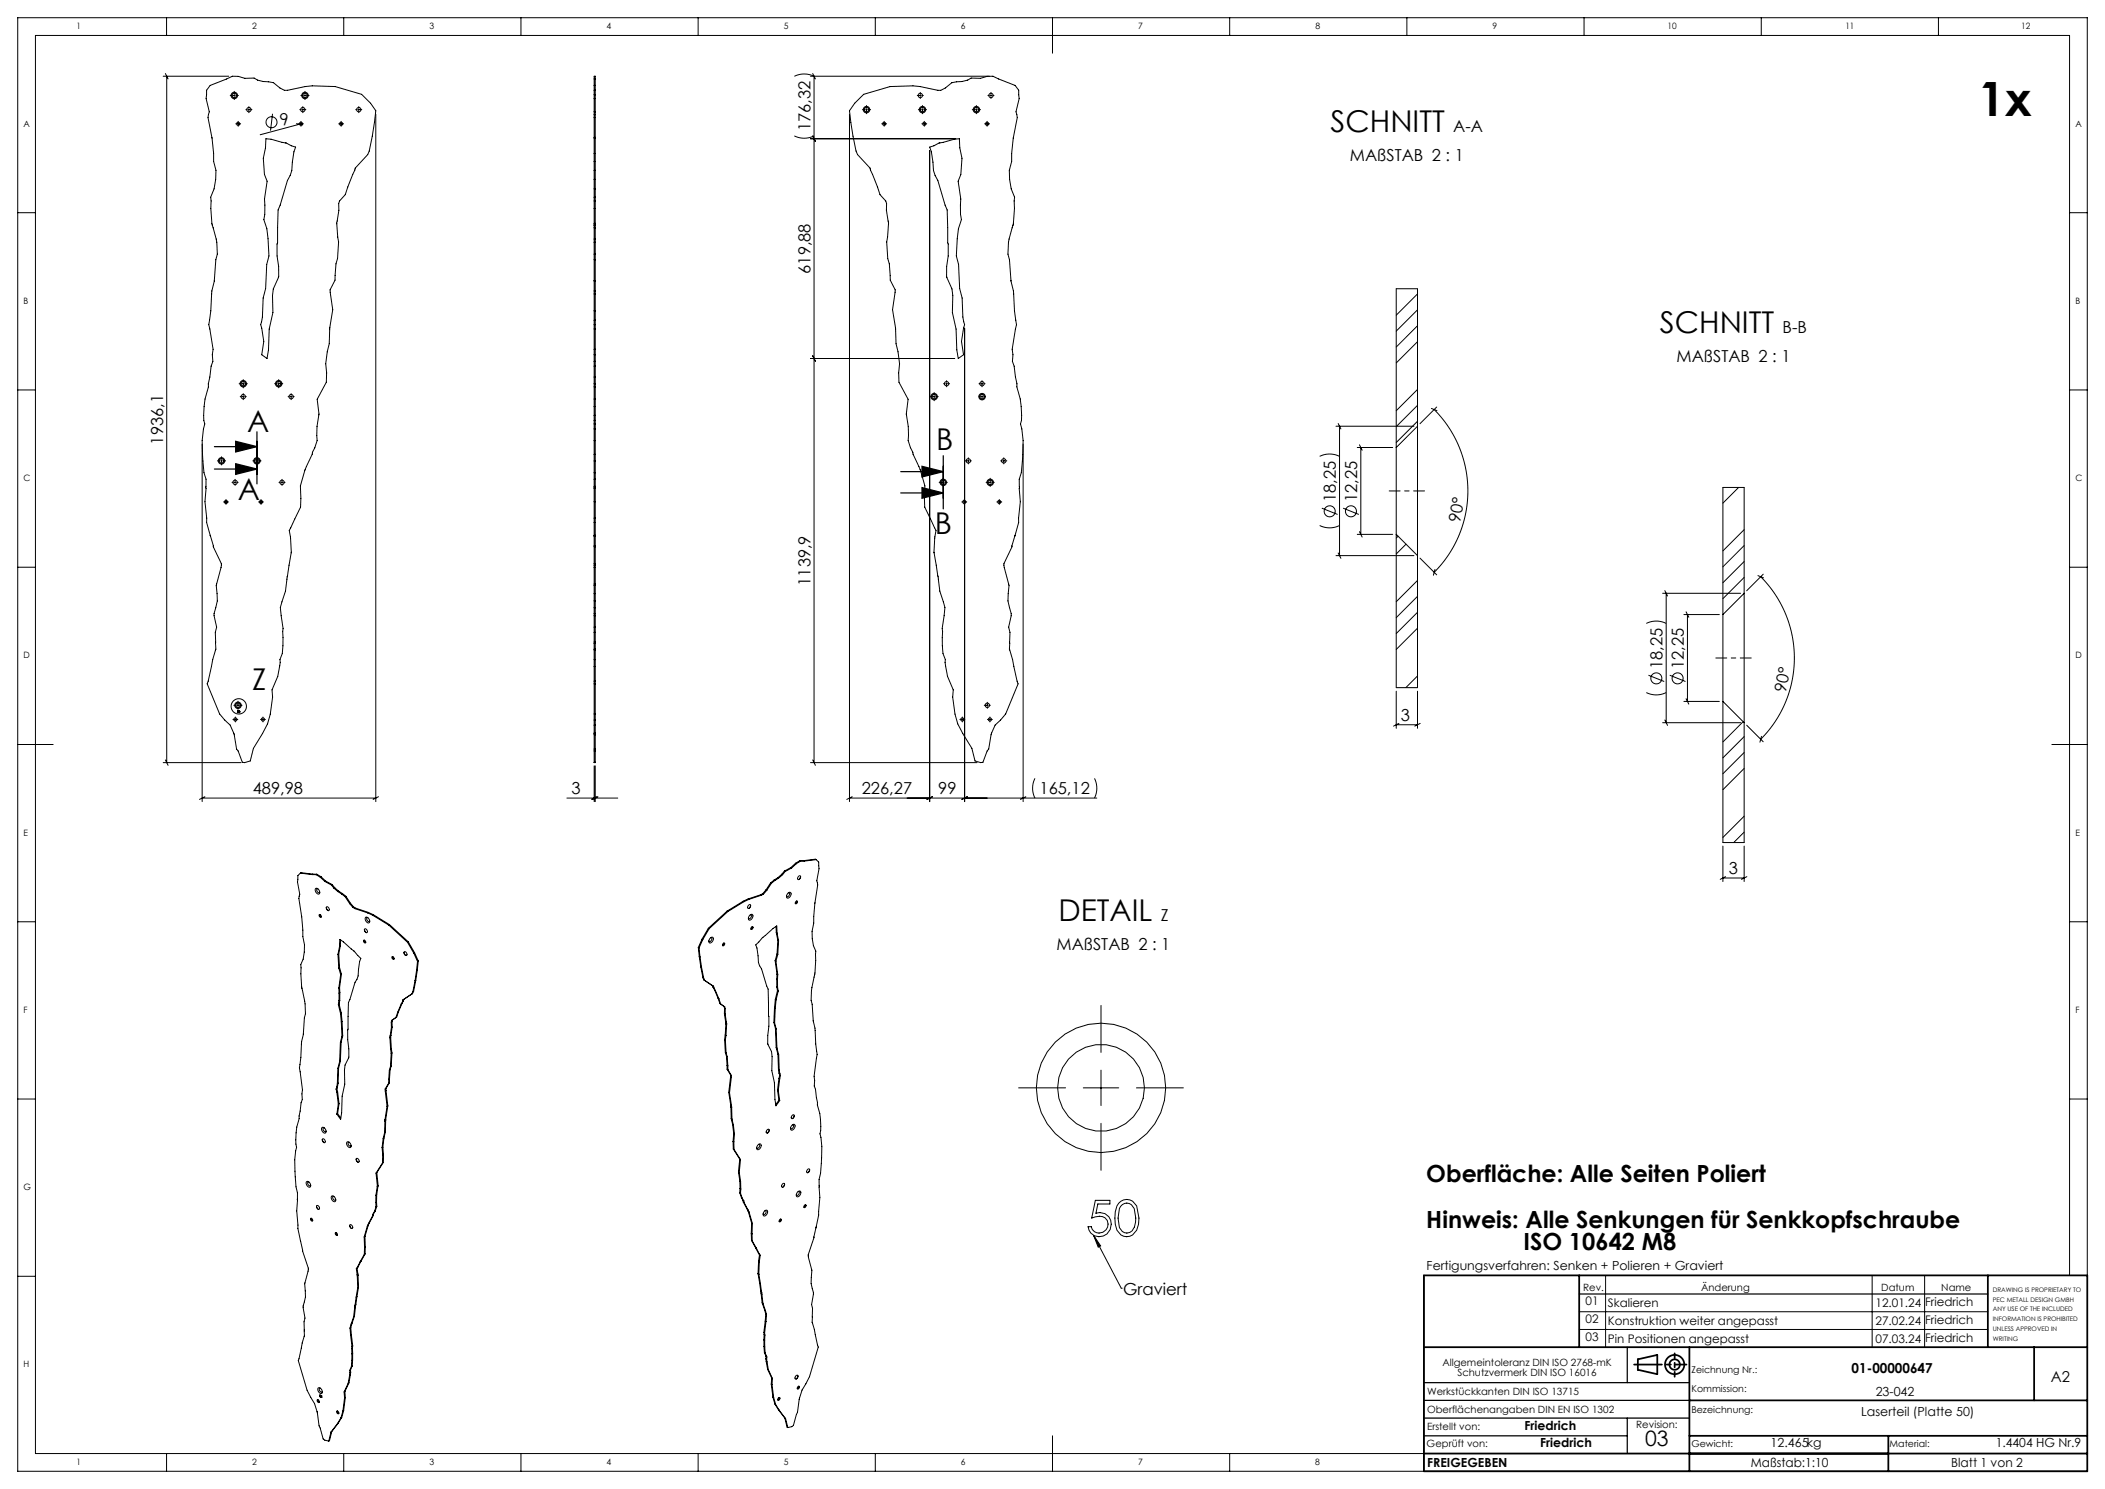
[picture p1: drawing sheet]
<svg xmlns="http://www.w3.org/2000/svg" width="594mm" height="420mm" viewBox="0 0 594 420" stroke-linecap="round" stroke-linejoin="round" font-family="sans-serif">
<defs><g id="words">
<text font-size="13.3" x="558.3" y="32.8">1x</text>
<g font-size="8.5">
<text x="375.5" y="37.2">SCHNITT</text>
<text x="468.4" y="93.9">SCHNITT</text>
<text x="69.7" y="121.9">A</text>
<text x="264.1" y="126.8">B</text>
<text x="67.1" y="141.1">A</text>
<text x="263.8" y="150.7">B</text>
<text x="71.2" y="194.6">Z</text>
<text x="298.7" y="259.7">DETAIL</text>
</g>
<g font-size="6.7">
<text x="402.5" y="333.3">Oberfläche: Alle Seiten Poliert</text>
<text x="402.5" y="346.2">Hinweis: Alle Senkungen für Senkkopfschraube</text>
<text x="429.9" y="352.7">ISO 10642 M8</text>
</g>
<text font-size="6" x="464.2" y="407.8">03</text>
<g font-size="4.7">
<text x="79.5" y="35.5" transform="rotate(-15 79.5 35.5)">9</text>
<text x="228.7" y="37" transform="rotate(-90 228.7 37)">176,32</text>
<text x="410.1" y="37.2">A-A</text>
<text x="380.9" y="45.4">MAßSTAB 2 : 1</text>
<text x="228.7" y="77.2" transform="rotate(-90 228.7 77.2)">619,88</text>
<text x="503" y="93.8">B-B</text>
<text x="473.1" y="102.1">MAßSTAB 2 : 1</text>
<text x="46" y="125.4" transform="rotate(-90 46 125.4)">1936,1</text>
<text x="376.9" y="141.7" transform="rotate(-90 376.9 141.7)">18,25</text>
<text x="382.9" y="141.7" transform="rotate(-90 382.9 141.7)">12,25</text>
<text x="412" y="147.7" transform="rotate(-80 412 147.7)">90°</text>
<text x="228.7" y="165.2" transform="rotate(-90 228.7 165.2)">1139,9</text>
<text x="469.1" y="188.8" transform="rotate(-90 469.1 188.8)">18,25</text>
<text x="475.1" y="188.8" transform="rotate(-90 475.1 188.8)">12,25</text>
<text x="503.9" y="195.6" transform="rotate(-78 503.9 195.6)">90°</text>
<text x="395.3" y="203.4">3</text>
<text x="71.3" y="224.1">489,98</text>
<text x="161.3" y="224.1">3</text>
<text x="243.2" y="224.1">226,27</text>
<text x="264.7" y="224.1">99</text>
<text x="293.3" y="224.1">165,12</text>
<text x="487.9" y="246.6">3</text>
<text x="327.5" y="259.7">Z</text>
<text x="298.1" y="267.9">MAßSTAB 2 : 1</text>
<text x="316.9" y="365.2">Graviert</text>
</g>
<text font-size="4.2" x="578.7" y="389.8">A2</text>
<text font-size="3.9" x="522.5" y="387.2">01-00000647</text>
<g font-size="3.5">
<text x="402.6" y="358.2">Fertigungsverfahren: Senken + Polieren + Graviert</text>
<text x="529.3" y="393.8">23-042</text>
<text x="525.2" y="399.3">Laserteil (Platte 50)</text>
<text x="430.2" y="403.4">Friedrich</text>
<text x="402.7" y="413.9">FREIGEGEBEN</text>
<text x="434.6" y="408.2">Friedrich</text>
<text x="494" y="413.9">Maßstab:1:10</text>
<text x="499.6" y="408.2">12.465kg</text>
<text x="550.6" y="413.9">Blatt 1 von 2</text>
<text x="563.2" y="408.2">1.4404 HG Nr.9</text>
</g>
<g font-size="3.3">
<text x="447.5" y="368.2">01</text>
<text x="453.7" y="368.8">Skalieren</text>
<text x="529.2" y="368.8">12.01.24</text>
<text x="543.2" y="368.5">Friedrich</text>
<text x="447.5" y="373.2">02</text>
<text x="453.7" y="373.8">Konstruktion weiter angepasst</text>
<text x="529.2" y="373.8">27.02.24</text>
<text x="543.2" y="373.5">Friedrich</text>
<text x="447.5" y="378.2">03</text>
<text x="453.7" y="378.8">Pin Positionen angepasst</text>
<text x="529.2" y="378.8">07.03.24</text>
<text x="543.2" y="378.5">Friedrich</text>
</g>
<g font-size="2.8">
<text x="446.7" y="364.1">Rev.</text>
<text x="480" y="364.1">Änderung</text>
<text x="530.9" y="364.1">Datum</text>
<text x="547.8" y="364.1">Name</text>
<text x="407" y="385.2">Allgemeintoleranz DIN ISO 2768-mK</text>
<text x="411.3" y="388">Schutzvermerk DIN ISO 16016</text>
<text x="402.7" y="393.4">Werkstückkanten DIN ISO 13715</text>
<text x="402.7" y="398.6">Oberflächenangaben DIN EN ISO 1302</text>
<text x="402.7" y="403.4">Erstellt von:</text>
<text x="461.7" y="402.7">Revision:</text>
<text x="402.6" y="408.2">Geprüft von:</text>
</g>
<g font-size="2.7">
<text x="477.3" y="387.2">Zeichnung Nr.:</text>
<text x="477.3" y="392.7">Kommission:</text>
<text x="477.3" y="398.6">Bezeichnung:</text>
<text x="477.3" y="408.2">Gewicht:</text>
<text x="533.2" y="408.2">Material:</text>
</g>
<g font-size="2.5">
<text x="21.6" y="8.2">1</text>
<text x="71.2" y="8.2">2</text>
<text x="121.2" y="8.2">3</text>
<text x="171.2" y="8.2">4</text>
<text x="221.2" y="8.2">5</text>
<text x="271.2" y="8.2">6</text>
<text x="321.2" y="8.2">7</text>
<text x="371.2" y="8.2">8</text>
<text x="421.2" y="8.2">9</text>
<text x="470.5" y="8.2">10</text>
<text x="520.8" y="8.2">11</text>
<text x="570.3" y="8.2">12</text>
<text x="6.7" y="35.7">A</text>
<text x="585.7" y="35.7">A</text>
<text x="6.7" y="85.7">B</text>
<text x="585.7" y="85.7">B</text>
<text x="6.7" y="135.7">C</text>
<text x="585.7" y="135.7">C</text>
<text x="6.7" y="185.7">D</text>
<text x="585.7" y="185.7">D</text>
<text x="6.7" y="235.7">E</text>
<text x="585.7" y="235.7">E</text>
<text x="6.7" y="285.7">F</text>
<text x="585.7" y="285.7">F</text>
<text x="6.7" y="335.7">G</text>
<text x="6.7" y="385.7">H</text>
<text x="21.6" y="413.2">1</text>
<text x="71.2" y="413.2">2</text>
<text x="121.2" y="413.2">3</text>
<text x="171.2" y="413.2">4</text>
<text x="221.2" y="413.2">5</text>
<text x="271.2" y="413.2">6</text>
<text x="321.2" y="413.2">7</text>
<text x="371.2" y="413.2">8</text>
</g>
<g font-size="1.8">
<text x="562.4" y="364.4">DRAWING IS PROPRIETARY TO</text>
<text x="562.4" y="367.2">PEC METALL DESIGN GMBH</text>
<text x="562.4" y="369.9">ANY USE OF THE INCLUDED</text>
<text x="562.4" y="372.7">INFORMATION IS PROHIBITED</text>
<text x="562.4" y="375.4">UNLESS APPROVED IN</text>
<text x="562.4" y="378.2">WRITING</text>
</g>
</g></defs>
<g fill="none" stroke="#000" stroke-width=".28">
<path d="M47 5v5M97 5v5M147 5v5M197 5v5M247 5v5M297 5v10M347 5v5M397 5v5M447 5v5M497 5v5M547 5v5M46 21.5h18.6"/>
<path d="M46.7 20.7l.7 1.6M47 21.5v193.6M59.3 24.1l6.3-2.6h1.6l1.9 .6 2.6-.1 1 .6 1.6 .4 2.9 .3 1.8 1.5 1.3 .7 7.8-1.3 6.5 .2 7.4 2.2 2.6 2.5 1.4 2.1a59.7 59.7 0 0 1-2.2 12.4l-3.6 3.8-2.8 7.5-1.6 1.8-.2 .7v1.9a17 17 0 0 0-.1 9l-.2 4.6-.5 1.5-.3 4.6-1.4 2.8 .8 5.6a37.5 37.5 0 0 0-1 9.5l-.6 2.3-.4 3.4 .3 2.6-.1 2.6-2.6 4.8 .5 4.2a22.3 22.3 0 0 0-.5 7.5l-1.4 3.8a32 32 0 0 0-3.3 9v5.9l-3.2 6.6 .4 1.8a17.6 17.6 0 0 1-.4 8l-1 7.3-1.5 4.7 .8 5.9-.2 7-.7 1.8a16.2 16.2 0 0 1-2.2 8.5 20.7 20.7 0 0 1-2.7 12.3l-2.6 4.2-.9 3.5-1.6 .5-.6-.1-1.2-3.2-.4-.5a14.6 14.6 0 0 0-1.8-6.8l-3-3.1-3.5-8.5 1.5-6.8a7.9 7.9 0 0 0 .9-5l-.1-2.7 .3-1.5-.7-3.8a12.6 12.6 0 0 0 .6-8l1.4-5 .1-1.1a36 36 0 0 1-3.2-7.9l-1-3.7-.5-5.9 .3-6.3-.5-1.9a52.6 52.6 0 0 1-.2-12.3l.4-1.4a17.8 17.8 0 0 1 1-10.5v-.8l.8-5 .5-1.4-.2-1.8 .2-1.6-1.2-6.9a51.7 51.7 0 0 0 .9-9.5l.7-2.8 .4-6 .4-1.6a20.8 20.8 0 0 0-1.4-8.3l-.4-7.8a13.4 13.4 0 0 0 .8-10.1 49.9 49.9 0 0 0-1.6-12.4l.4-1.6-.9-3.7 .1-2.4zM65 26.9h.6M65.9 26.9h.5M66.1 25.8v.6M66.1 26.7v.5M66.1 27.4v.7M66.5 34.9h.2M66.6 26.9h.7M67 34.9h.5M67.2 34.2v.2"/>
<path d="M67.2 34.7v.5M67.2 35.4v.2M67.7 34.9h.2M69.4 30.9h.3M70 30.9h.5M70.2 30.1v.3M70.2 30.7v.5M70.2 31.4v.4M70.7 30.9h.4M75 39.1l1.5 .2 4.2 1 1.5 .8 1.2 .4-.5 1.3-.6 5.3-1.2 2.8-2 7-.6 1.3-.3 13 .4 3v2.8l-1.5 3.5-.2 1.9 .1 4.7-1 4.7-.2 5.9-.4 2.4-1.5-1 .5-3.8-.8-4.7 .5-2.2 .2-5.3 .7-2.7 .3-6.8 .6-2.4-.6-7.7-.8-2.6 .2-1.4-.1-4.4 .8-5-.8-1.9-.3-4.5 .6-3zM76.9 32.1l-.6 4.8M83.7 34.9l1.6 .3"/>
<path d="M84.2 34.9h.2M84.6 30.9h.4M84.7 34.9h.5M84.9 26.9h.7M84.9 34.2v.2M84.9 34.7v.5M84.9 35.4v.2M85.2 30.9h.5M85.4 34.8l-12 3.2M85.4 34.9h.2M85.5 30.1v.3M85.5 30.7v.5"/>
<path d="M85.5 31.4v.4M85.8 26.9h.5M86 30.9h.3M86.1 25.8v.6M86.1 26.7v.5M86.1 27.4v.7M86.6 26.9h.6M95.6 34.9h.2M96 34.9h.5M96.3 34.2v.2M96.3 34.7v.5M96.3 35.4v.2"/>
<path d="M96.8 34.9h.2M100.4 30.9h.3M101 30.9h.5M101.2 30.1v.3M101.2 30.7v.5M101.2 31.4v.4M101.7 30.9h.4M106 32.2v193.9M167.7 21.5h.3v193.6h-.3zM167.7 27.8h.3M167.7 31.5h.3M167.7 26.7h.3"/>
<path d="M167.7 25.4h.3M167.7 24.1h.3M167.7 33.1h.3M167.7 38.8h.3M167.7 32.3h.3M167.7 22.3h.3M167.7 39h.3M224.2 38.3a6.2 6.2 0 0 0 5.5 0M224.2 21.5a6.2 6.2 0 0 1 5.5 0v193.6M228.7 39.1h41M228.7 21.5h50.5M229.3 38.4l.8 1.5"/>
<path d="M229.3 20.7l.8 1.6M239.7 32.2v193.9M241.2 29.1l2.5-2.5 7.5-2.2 6.4-.2 7.9 1.3 1.3-.7 1.8-1.5 2.9-.3 1.6-.4 1-.6 2.6 .1 1.8-.6h1.7l6.3 2.6 1 1.3 .1 2.4-.9 3.7 .4 1.6a49.9 49.9 0 0 0-1.6 12.4 13.4 13.4 0 0 0 .8 10.1l-.1 1.1a23.2 23.2 0 0 1-1.5 10.7l-.3 4.3 .5 1.6a36.1 36.1 0 0 0 1.1 9.6l.3 4.8 .5 3.9-1.2 6.9 .2 1.6-.1 1.8 .5 1.4 .8 5-.1 .8a24.5 24.5 0 0 1 1.3 9.5l-.2 1a27.5 27.5 0 0 1 .5 10.4l-.3 3.3-.6 1.9 .3 6.3-.4 5.9-1.1 3.7a36 36 0 0 1-3.1 7.9l.1 1.1 1.3 5a12.6 12.6 0 0 0 .6 8l-.7 3.8 .4 1.5-.1 2.7a7.9 7.9 0 0 0 .8 5l1.6 6.8-3.5 8.5-3 3.1a14.6 14.6 0 0 0-1.8 6.8l-.4 .5-1.2 3.2-.7 .1-1.6-.5-.9-3.5-2.5-4.2a20.7 20.7 0 0 1-2.7-12.3 16.2 16.2 0 0 1-2.2-8.5l-.7-1.8-.2-7 .7-5.9-1.4-4.7-1-7.3a18.6 18.6 0 0 1-.1-9.8l-3.2-6.6 .1-5.9a31.9 31.9 0 0 0-3.4-9l-1.3-3.8a22.3 22.3 0 0 0-.6-7.5l.6-4.2-2.6-4.8-.1-2.6 .2-2.6-.4-3.4-.6-2.3a37.5 37.5 0 0 0-.9-9.5l.7-5.6-1.4-2.8-.2-4.6-.5-1.5-.3-4.6 .3-1.4a16 16 0 0 0-.4-7.6l.1-1.9-.3-.7-1.6-1.8-2.8-7.5-3.5-3.8a59.7 59.7 0 0 1-2.3-12.4zM243.4 30.9h.6M244.3 30.9h.5M244.5 29.8v.6M244.5 30.7v.5M244.5 31.4v.7M245 30.9h.7M248.8 34.9h.2M249.2 34.9h.5M249.5 34.2v.2"/>
<path d="M249.5 34.7v.5M249.5 35.4v.2M250 34.9h.2M258.8 26.9h.4M259.1 30.9h.7M259.4 26.9h.5M259.7 26.1v.3M259.7 26.7v.5M259.7 27.4v.4M260.1 30.9h.5M260.1 34.9h.2M260.2 26.9h.4"/>
<path d="M260.3 29.8v.6M260.3 30.7v.5M260.3 31.4v.7M260.6 34.9h.5M260.8 30.9h.7M260.8 34.2v.2M260.8 34.7v.5M260.8 35.4v.2M261.3 34.9h.2M274.4 30.9h.6M275.3 30.9h.5M275.5 29.8v.6"/>
<path d="M275.5 30.7v.5M275.5 31.4v.7M276 30.9h.7M277.8 34.9h.2M278.3 34.9h.5M278.5 34.2v.2M278.5 34.7v.5M278.5 35.4v.2M278.8 26.9h.3M279 34.9h.2M279.4 26.9h.5M279.6 26.1v.3"/>
<path d="M279.6 26.7v.5M279.6 27.4v.4M280.1 26.9h.4M5 60h5M167.7 55.6h.3M167.7 56.7h.3M167.7 53.3h.3M167.7 58.8h.3M167.7 43.3h.3M167.7 45.5h.3M167.7 48h.3M167.7 50.6h.3"/>
<path d="M262.3 41.5l1.2-.4 1.5-.8 4.3-1 1.4-.2 .1 2.6 .7 3-.4 4.5-.7 1.9 .7 5-.1 4.4 .3 1.4-.8 2.6-.6 7.7 .6 2.4 .3 6.8 .7 2.7 .2 5.3 .5 2.2-.9 4.7 .6 3.8-1.5 1-.4-2.4-.2-5.9-1.1-4.7 .2-4.7-.3-1.9-1.5-3.5v-2.8l.5-3-.3-13-.6-1.3-2.1-7-1.2-2.8-.6-5.3zM262.3 42.5v183.6M584 60h5M167.7 63h.3M167.7 79.3h.3M167.7 63.4h.3M167.7 63.6h.3M167.7 64.3h.3M167.7 67.4h.3M167.7 79.1h.3M167.7 73.3h.3M167.7 71.7h.3"/>
<path d="M167.7 68.3h.3M167.7 90.3h.3M167.7 91.6h.3M167.7 92.8h.3M167.7 87.7h.3M167.7 98.5h.3M167.7 82.9h.3M167.7 82.1h.3M272.2 92.6v133.5M400 82.9l-6 6M400 87.4l-6 6M400 91.9l-6 6"/>
<path d="M400 96.4l-6 6M5 110h5M67.5 108.2h.6M67.8 111.9h.3M68.4 111.9h.5M68.4 108.2h.5M68.6 111v.4M68.6 111.6v.5M68.6 112.4v.3M68.6 107.1v.6M68.6 108v.5M68.6 108.7v.7"/>
<path d="M69.1 111.9h.4M69.1 108.2h.7M77.5 108.2h.6M78.4 108.2h.5M78.6 107.1v.6M78.6 108v.5M78.6 108.7v.7M79.1 108.2h.7M81.3 111.9h.4M81.9 111.9h.5M82.2 111v.4M82.2 111.6v.5"/>
<path d="M82.2 112.4v.3M82.7 111.9h.3M167.7 119.6h.3M167.7 114.7h.3M167.7 117.2h.3M167.7 118.6h.3M167.7 112.6h.3M167.7 109.1h.3M167.7 108.3h.3M167.7 106.4h.3M167.7 103.3h.3M167.7 101.9h.3"/>
<path d="M167.7 100.1h.3M228.7 101.1h40.7M229.3 100.4l.8 1.5M262.4 111.9h.7M263.4 111.9h.5M263.6 110.7v.7M263.6 111.6v.5M263.6 112.4v.6M264.1 111.9h.7M266.2 108.2h.4M266.9 108.2h.5M267.1 107.4v.3"/>
<path d="M267.1 108v.5M267.1 108.7v.4M267.6 108.2h.4M276.2 108.2h.4M276.3 111.9h.3M276.9 108.2h.5M276.9 111.9h.5M277.1 107.4v.3M277.1 108v.5M277.1 108.7v.4M277.1 111v.4M277.1 111.6v.5"/>
<path d="M277.1 112.4v.3M277.6 108.2h.4M277.6 111.9h.4M377.6 119.5l.8 1.5M400 109.8l-6 6M400 114.3l-6 6M400 118.8l-6 6M403.9 115.2l1.6 .6M404.7 115.5a32.5 32.5 0 0 1 0 45.9M405.4 114.8l-4.7 4.7M584 110h5M57 125.3v100.8"/>
<path d="M61.3 130h.7M62.3 130h.5M62.5 128.8v.7M62.5 129.7v.5M62.5 130.5v.7M63 130h.7M65.5 136.1h.3M66.1 136.1h.5M66.3 135.2v.4M66.3 135.8v.5M66.3 136.6v.3M66.8 136.1h.4"/>
<path d="M71.3 130h.7M72.3 130h.5M72.5 128.8v.7M72.5 129.7v.5M72.5 130.5v.7M73 130h.7M78.7 136.1h.4M79.3 136.1h.5M79.6 135.2v.4M79.6 135.8v.5M79.6 136.6v.3M80.1 136.1h.3"/>
<path d="M167.7 130h.3M167.7 124.3h.3M167.7 128.2h.3M167.7 121h.3M167.7 133.3h.3M167.7 135.2h.3M167.7 137.8h.3M167.7 137.2h.3M167.7 137.4h.3M265 136.1h.7M265.9 136.1h.5M266.2 134.9v.7"/>
<path d="M266.2 135.8v.5M266.2 136.6v.6M266.7 136.1h.6M272.4 130h.4M273 130h.5M273.3 129.1v.4M273.3 129.7v.5M273.3 130.5v.4M273.8 130h.3M278.3 136.1h.6M279.2 136.1h.5M279.4 134.9v.7"/>
<path d="M279.4 135.8v.5M279.4 136.6v.6M279.9 136.1h.7M282.4 130h.4M283 130h.5M283.3 129.1v.4M283.3 129.7v.5M283.3 130.5v.4M283.8 130h.3M288.7 125.3v100.8M372.4 128.7a6.3 6.3 0 0 1 5.6 0M377 120.2h22"/>
<path d="M378 120.2v36.5M383 126.2h10M383.6 125.5l.8 1.5M384 126.2v24.5M394 126.2v24.5M400 120.2v36.5M400 120.2l-6 6M400 120.2v-38.8h-6v44.8M490.6 137.5l-4.4 4.4M5 160h5M63.1 141.6h.2M63.5 141.6h.5"/>
<path d="M63.8 140.9v.2M63.8 141.3v.5M63.8 142.1v.2M64.3 141.6h.2M73 141.6h.2M73.4 141.6h.5M73.7 140.9v.2M73.7 141.3v.5M73.7 142.1v.2M74.2 141.6h.2M167.7 141.5h.3M167.7 146.2h.3"/>
<path d="M167.7 147.4h.3M167.7 151h.3M167.7 151.1h.3M167.7 151.3h.3M167.7 154h.3M167.7 154.2h.3M167.7 159h.3M167.7 159.4h.3M271.4 141.6h.2M271.9 141.6h.5M272.1 140.9v.2M272.1 141.3v.5"/>
<path d="M272.1 142.1v.2M272.6 141.6h.2M281.3 141.6h.2M281.7 141.6h.5M282 140.9v.2M282 141.3v.5M282 142.1v.2M282.5 141.6h.2M372.4 148.2a6.3 6.3 0 0 0 5.6 0M373 143.3l4.4 1.8M377 156.7h22M377.6 156l.8 1.5"/>
<path d="M379 143.3l4.4 1.8M383 150.7h10M383.6 150l.8 1.5M394 150.7v43.3h6v-37.3M394 150.7l6 6M394.5 151.2l-.5 .6M396.8 153.5l-2.8 2.8M400.7 157.4l4.7 4.7M492.2 149.4l-6 6M492.2 153.9l-6 6M492.2 158.4l-6 6M584 160h5"/>
<path d="M167.7 173.1h.3M167.7 173.7h.3M167.7 176.9h.3M167.7 171.4h.3M167.7 178.4h.3M167.7 169.5h.3M167.7 165.1h.3M167.7 167.4h.3M167.7 164.7h.3M167.7 160.1h.3M400 163.7l-6 6M400 168.2l-6 6"/>
<path d="M400 172.7l-6 6M400 177.2l-6 6M404.9 160.6l-.4 1.7M464.6 175.8a6.3 6.3 0 0 1 5.6 0M469.2 167.3h22M469.8 166.6l.8 1.5M470.2 167.3v36.5M475.2 173.3h10M475.8 172.6l.8 1.5M476.2 173.3v24.5M486.2 173.3v24.5M492.2 167.3v-29.8h-6v35.8"/>
<path d="M492.2 167.3v36.5M492.2 167.3l-6 6M492.2 162.9l-6 6M496.1 162.4l1.5 .6M496.8 162.7a32.4 32.4 0 0 1 0 45.8M497.6 162l-4.7 4.6M66 198.9h.7M66.9 198.9h.5M67.2 197.8v.6M67.2 198.7v.5M67.2 199.4v.7M67.7 198.9h.6"/>
<path d="M167.7 192.9h.3M167.7 192.1h.3M167.7 188h.3M167.7 186.1h.3M167.7 183.3h.3M167.7 181.1h.3M167.7 183.1h.3M167.7 181.5h.3M277.7 198.9h.4M278.4 198.9h.5M278.6 198.1v.3M278.6 198.7v.5"/>
<path d="M278.6 199.4v.4M279.1 198.9h.4M394 195v10.4M400 190.7l-3.3 3.3M400 195v10.4M464.6 195.4a6.3 6.3 0 0 0 5.6 0M465.2 190.5l4.4 1.7M471.2 190.5l4.4 1.7M475.2 197.8h10M475.8 197.1l.8 1.5M486.2 197.8v39.9h6v-33.9M486.2 197.8l6 6"/>
<path d="M5 210h10M46 215.1h22M46.7 214.4l.7 1.5M65.7 202.9h.2M66.2 202.9h.5M66.4 202.2v.2M66.4 202.7v.5M66.4 203.4v.2M66.9 202.9h.2M67.1 200.6l.2-.1h-.2l-.1 .3 .2 .1h-.2l.2 .1 .1-.2-.2-.1M67.4 200.6h.3l-.1 .4-.2-.1zM67.5 200.6h.1v.4z"/>
<path d="M73.5 202.9h.2M74 202.9h.5M74.2 202.2v.2M74.2 202.7v.5M74.2 203.4v.2M74.7 202.9h.2M167.7 216v10.1M167.7 201.4h.3M167.7 203.1h.3M167.7 204.5h.3M167.7 206.8h.3M167.7 206.9h.3"/>
<path d="M167.7 207.2h.3M167.7 211.3h.3M167.7 211.8h.3M167.7 215h.3M168 216v10.1M228.7 215.1h47M229.3 214.3l.8 1.6M270.9 202.9h.2M271.3 202.9h.5M271.6 202.2v.2M271.6 202.7v.5M271.6 203.4v.2"/>
<path d="M272.1 202.9h.2M278.6 202.9h.2M279.1 202.9h.5M279.3 202.2v.2M279.3 202.7v.5M279.3 203.4v.2M279.8 202.9h.2M292 219.6a6.2 6.2 0 0 0 0 5.5M308.9 219.6a6.2 6.2 0 0 1 0 5.5M394 204.4h6M394.8 204.1l-1.6 .7M400.8 204.1l-1.6 .7"/>
<path d="M469.2 203.8h22M469.8 203.1l.8 1.5M491.9 203.6l-5.7 5.7M492.2 207.8l-6 6M492.2 212.3l-6 6M492.2 216.8l-6 6M492.9 204.6l4.7 4.6M497.1 207.7l-.5 1.6M579 210h10M57 225.1h49M57.8 224.7l-1.5 .8M106.8 224.7l-1.5 .8"/>
<path d="M160 225.1h14.3M168.4 224.7l-1.5 .8M168.7 224.7l-1.5 .8M239.7 225.1h69.8M240.5 224.7l-1.5 .8M263.1 224.7l-1.5 .8M273 224.7l-1.6 .8M289.5 224.7l-1.6 .8M486.2 238.7v10M492.2 238.7v10M492.2 230.2l-6 6M492.2 234.7l-3 3"/>
<path d="M5 260h5M84.8 246.3l-.7 .7-.1 1.8 .6 3.5-.3 1.1a56.2 56.2 0 0 1 1.2 10.8 11 11 0 0 1-.6 7.9l.1 .9a31.1 31.1 0 0 0 1.1 10.2l.1 2.8-.3 1.1a27.5 27.5 0 0 1-.8 7.4l-.2 3.8-.4 2.9 .9 6.2-.1 2.7-.3 1-.6 4.4a16.8 16.8 0 0 0-.7 8.1 35.5 35.5 0 0 0 .2 12.9v1.8a37.2 37.2 0 0 0 1.5 14.4l1.6 5.4a10.8 10.8 0 0 0-.9 6l.1 1.7-.7 2.6 .6 3.4-.3 1 .1 2.3a5.8 5.8 0 0 1-.6 3.7l-1.1 5 2.5 8.3 1 2a15.5 15.5 0 0 1 2.3 8.1l1.2 3.7 .4 .3 1.2 .3M84.8 246.3l3.3 .4M84.8 246.3l3.5 .3M88.1 246.7h1.1M88.3 246.6l-.2 .1M88.3 246.6h1.1M89 250.6a.95 .95 0 0 1 1 .5 .95 .95 0 0 1-.1 1.1l-.8-.6zM89.2 246.7l1.2 .7M89.4 246.6l-.2 .1M89.4 246.6l1.2 .7M89.7 250.7a.52 .52 0 0 0-.2 .7 .52 .52 0 0 0 .7 .2"/>
<path d="M90.1 258l.5 .2a.32 .32 0 0 1 .1 .4 .32 .32 0 0 1-.4 .2 .32 .32 0 0 1-.2-.4zM90.3 257.9l.4 .7M90.4 247.4l1.3 1.2M90.6 247.3l-.2 .1M90.6 247.3l1.3 1.2M91.7 248.6l1.8 1M91.9 248.5l-.2 .1M91.9 248.5l1.8 1M92.1 256l.5 .9M92.2 255.8h.2l.4 .4a.41 .41 0 0 1-.1 .7 .41 .41 0 0 1-.5-.4zM93.5 249.6l.7 .9M93.7 249.5l-.2 .1"/>
<path d="M93.7 249.5l.8 .9M94.2 250.5l1.2 1M94.5 250.4l-.3 .1M94.5 250.4l1.1 1M95.4 251.5l1 .7M95.6 251.4l-.2 .1M95.6 251.4l1 .7M96.4 252.2l1 .7M96.6 252.1l-.2 .1M96.6 252.1l1 .7M97.4 252.9l1.3 2M97.6 252.8l-.2 .1"/>
<path d="M97.6 252.8l1.3 2M98.7 254.9l.9 1.1M98.9 254.8l-.2 .1M98.9 254.8l.9 1.1M99.6 256l.6 .3M99.8 255.9l-.2 .1M99.8 255.9l.6 .3M100.2 256.3l3.5 1.2M100.4 256.2l-.2 .1M100.4 256.2l3.5 1.2M103.1 258.8a.95 .95 0 0 1 1 .4 .95 .95 0 0 1-.1 1.1l-.8-.5zM103.7 257.5l1.4 .6"/>
<path d="M103.8 258.8a.52 .52 0 0 0-.2 .8 .52 .52 0 0 0 .7 .1M103.9 257.4l-.2 .1M103.9 257.4l1.5 .6M105.1 258.1l4.6 2.8M105.4 258l-.3 .1M105.4 258l4.5 2.8M205.2 257l.2 .1M205.2 257l-5.3 4.8M205.4 257.1l-5.3 4.9M209.7 254.2l.2 .1M209.7 254.2l-4.5 2.8M209.9 254.3l-4.5 2.8"/>
<path d="M211.1 253.6l.2 .1M211.1 253.6l-1.4 .6M211.2 255.3a.4 .4 0 0 1 .7 .1 .4 .4 0 0 1-.3 .6 .38 .38 0 0 1-.6 .2 .38 .38 0 0 1 .1-.6zM211.3 253.7l-1.4 .6M211.6 258.2a.52 .52 0 0 1 .8-.2 .52 .52 0 0 1 0 .8l-.1 .2a.61 .61 0 0 1-.9 .5 .61 .61 0 0 1 0-1zM211.7 258.1a.52 .52 0 0 1 .2 .7 .52 .52 0 0 1-.7 .2M211.8 255.4l-.5 .8M214.7 252.4l.2 .1M214.7 252.4l-3.6 1.2M214.9 252.5l-3.6 1.2M215.3 252l.2 .2M215.3 252l-.6 .4"/>
<path d="M215.5 252.2l-.6 .3M216.2 251l.2 .1M216.2 251l-.9 1M216.4 251.1l-.9 1.1M217.5 249l.2 .1M217.5 249l-1.3 2M217.7 249.1l-1.3 2M218.4 248.3l.2 .1M218.4 248.3l-.9 .7M218.6 248.4l-.9 .7M219.5 247.6l.2 .1M219.5 247.6l-1.1 .7"/>
<path d="M219.7 247.7l-1.1 .7M220.6 246.6l.2 .1M220.6 246.6l-1.1 1M220.8 246.7l-1.1 1M221.3 245.7l.2 .1M221.3 245.7l-.7 .9M221.5 245.8l-.7 .9M222.3 252a.52 .52 0 0 1 .8-.2 .52 .52 0 0 1 0 .8l-.1 .2a.61 .61 0 0 1-.9 .5 .61 .61 0 0 1 0-1.1zM222.5 251.8a.52 .52 0 0 1 .2 .8 .52 .52 0 0 1-.7 .1M223.2 244.7l.2 .1M223.2 244.7l-1.9 1M223.4 244.8l-1.9 1"/>
<path d="M224.5 243.5l.2 .1M224.5 243.5l-1.3 1.2M224.6 254.3a.29 .29 0 0 1 .5 0 .29 .29 0 0 1-.2 .4 .3 .3 0 0 1-.5 .2 .3 .3 0 0 1 .1-.5zM224.7 243.6l-1.3 1.2M224.8 254.1l-.4 .7M225.3 247.2a.4 .4 0 0 1 .7 0 .4 .4 0 0 1-.3 .6 .38 .38 0 0 1-.6 .3 .38 .38 0 0 1 .1-.7zM225.7 242.8l.2 .1M225.7 242.8l-1.2 .7M225.9 242.9l-1.2 .7M225.9 247.2l-.5 .9M226.8 242.8l.2 .1M226.8 242.8h-1.1"/>
<path d="M227 242.9h-1.1M230.3 242.5l.7 .7 .1 1.8-.6 3.4 .2 1.2a56.3 56.3 0 0 0-1.1 10.8 11 11 0 0 0 .6 7.9l-.1 .9a31.1 31.1 0 0 1-1.1 10.2l-.1 2.8 .3 1.1a27.5 27.5 0 0 0 .8 7.4l.2 3.8 .4 2.9-.9 6.2 .1 2.7 .3 .9 .6 4.5a16.8 16.8 0 0 1 .7 8.1 35.5 35.5 0 0 1-.3 12.9l.1 1.8a37.3 37.3 0 0 1-1.5 14.4l-1.6 5.4a10.8 10.8 0 0 1 .8 6v1.7l.6 2.6-.5 3.4 .3 1-.1 2.3a5.8 5.8 0 0 0 .6 3.7l1.1 5-2.5 8.3-1 2a15.5 15.5 0 0 0-2.4 8.1l-1.1 3.7-.5 .3-1.1 .3M230.3 242.5l-3.3 .4M230.3 242.5l-3.5 .3M486.2 247.7h6M486.9 247.3l-1.5 .7M492.9 247.3l-1.5 .7M584 260h5M95.4 269.2l.2 3.8M95.6 269.1l-.2 .1M95.6 269.1l.2 3.8M95.6 273l.5 1.9"/>
<path d="M95.6 278.7l.1 1.4M95.8 267l.1-2 4 3.3 1.9 2-.3 .9-.4 4.1-.9 1.8-1.9 5.7-.2 10.5 .3 4.9-1 2.2-.2 1.5 .1 3.9-.8 3.4-.1 4.7-.3 1.8-1-1.5M95.8 267l-.4 2.2M95.8 272.9l-.2 .1M95.8 272.9l.5 1.9M95.8 278.6l-.2 .1M95.8 278.6l.1 1.4M96 266.9l-.2 .1M96 266.9l-.4 2.2M96.1 265.1l-.1 1.8M96.1 274.9l-.5 3.8M96.3 274.8l-.2 .1"/>
<path d="M96.3 274.8l-.5 3.8M102.6 265.2l.5 .2a.32 .32 0 0 1 .1 .4 .32 .32 0 0 1-.4 .2 .32 .32 0 0 1-.2-.4zM102.8 265.2l.4 .7M102.8 262.2l.5 .9M102.9 262h.3l.4 .4a.41 .41 0 0 1-.1 .7 .41 .41 0 0 1-.6-.4zM109.7 260.9l5.3 4.9M109.9 260.8l-.2 .1M109.9 260.8l5.3 4.9M110.6 269.9l.5 .2a.32 .32 0 0 1 .1 .4 .32 .32 0 0 1-.4 .1 .32 .32 0 0 1-.2-.3zM110.8 269.8l.4 .7M114 268.6l.5 .9M114.1 268.5l.3-.1 .3 .4a.41 .41 0 0 1 0 .7 .41 .41 0 0 1-.6-.4z"/>
<path d="M115 265.8l1.8 3.1M115.2 265.7l-.2 .1M115.2 265.7l1.8 3M116.5 279.7l-.3 .7 .2-.2M116.7 279.6l-.2 .1M116.7 279.6l-.3 .6M116.8 268.9l1 2.3M117 268.7l-.2 .2M117 268.7l1 2.4M117.1 276.6l-.6 3.1M117.3 276.5l-.2 .1M117.3 276.5l-.6 3.1"/>
<path d="M117.5 273.7l-.4 2.9M117.8 273.6l-.3 .1M117.8 273.6l-.5 2.9M117.8 271.2l-.3 2.5M118 271.1l-.2 .1M118 271.1l-.2 2.5M197 267.3l.3 .1M197 267.3l.3 2.5M197.3 267.4l.2 2.5M197.3 269.8l.2 .1M197.3 269.8l.5 2.9M197.5 269.9l.5 2.9"/>
<path d="M197.8 272.7l.2 .1M197.8 272.7l.6 3.1M198 272.8l.6 3.1M198.1 264.9l.2 .2M198.1 264.9l-1.1 2.4M198.3 265.1l-1 2.3M198.4 275.8l.2 .1M198.4 275.8l.3 .6M198.6 275.9l.3 .7-.2-.2M198.7 276.4l2.7 1.8M199.9 261.8l.2 .2M199.9 261.8l-1.8 3.1"/>
<path d="M200.1 262l-1.8 3.1M200.4 264.6a.52 .52 0 0 1 .8-.2 .52 .52 0 0 1 0 .9l-.1 .1a.61 .61 0 0 1-.9 .6 .61 .61 0 0 1 0-1.1zM200.5 264.5a.52 .52 0 0 1 .3 .7 .52 .52 0 0 1-.8 .2M201.2 278.5l.2 .1M201.2 278.5l.5 .8M201.4 278.2v.4M201.4 278.2l-.2-.1v.4M201.4 278.6l.5 .8M201.7 279.3l.2 .1M201.7 279.3l.9 2.3M201.9 279.4l1 2.3M204 266.1a.29 .29 0 0 1 .5 0 .29 .29 0 0 1-.1 .5 .3 .3 0 0 1-.5 .2 .3 .3 0 0 1 .1-.6z"/>
<path d="M204.3 266l-.4 .7M212.1 261.5a.29 .29 0 0 1 .4 0 .29 .29 0 0 1-.1 .4 .3 .3 0 0 1-.5 .2 .3 .3 0 0 1 .1-.5zM212.3 261.4l-.4 .7M218.7 271l.2 .1M218.7 271l.6 3.8M218.9 271.1l.6 3.8M219 261.3l.1 1.8M219.1 263.1l.2 .1M219.1 263.1l.4 2.2M219.2 276.2l.2 .1M219.2 276.2v2.2M219.2 278.4l.2 .1"/>
<path d="M219.2 278.4l.2 1M219.3 274.8l.2 .1M219.3 274.8l-.1 1.4M219.3 269.1l.2 .1M219.3 269.1l-.6 1.9M219.3 263.2l.4 2.2M219.3 263.2l-.1-2-4 3.3-1.9 2 .3 .9 .4 4.1 .9 1.8 1.9 5.7 .2 10.5-.4 4.9 1.1 2.2 .2 1.5-.1 3.9 .7 3.4 .2 4.7 .3 1.8 1-1.5M219.4 279.4l.2 .2M219.4 279.4l-.6 2.5M219.4 276.3v2.2M219.4 278.5l.2 1.1M219.5 274.9l-.1 1.4"/>
<path d="M219.5 269.2l-.6 1.9M219.5 265.3l.2 .1M219.5 265.3l-.2 3.8M219.6 279.6l-.6 2.4M219.7 265.4l-.2 3.8M95.5 283.4l.6 2.4M95.7 282.3l-.2 1.1M95.7 280.1v2.2M95.7 283.2l-.2 .2M95.7 283.2l.6 2.5M95.8 299.4l-.5 1.9M95.9 282.2l-.2 .1"/>
<path d="M95.9 282.2l-.2 1M95.9 280l-.2 .1M95.9 280v2.2M96 299.3l-.2 .1M96 299.3l-.4 1.9M96.1 294l-.3 5.4M96.1 285.8l.2 2.5M96.3 293.9l-.2 .1M96.3 293.9l-.3 5.4M96.3 285.7l-.2 .1M96.3 285.7l.2 2.4M96.3 288.3l.2 4"/>
<path d="M96.5 292.3l-.4 1.7M96.5 288.1l-.2 .2M96.5 288.1l.2 4.1M96.7 292.2l-.2 .1M96.7 292.2l-.4 1.7M110 292.6v.1M110 292.7l.2 3.2M110.1 292.1l-.1 .5M110.2 295.9l.2 1.2M110.2 292.4l-.2 .2M110.2 292.4v.2M110.2 292.6l-.2 .1"/>
<path d="M110.2 292.6l.2 3.2M110.3 292l-.2 .1M110.3 292l-.1 .4M110.4 297.1l-.2 3.7M110.4 288.3v1.6M110.4 295.8l-.2 .1M110.4 295.8l.2 1.2M110.4 289.9l-.3 2.2M110.6 287.8l-.2 .5M110.6 287.8l.2-.1-.2 .5M110.6 297l-.2 .1M110.6 297l-.2 3.7"/>
<path d="M110.6 288.2l-.2 .1M110.6 288.2l.1 1.5M110.7 289.7l-.3 .2M110.7 289.7l-.4 2.3M111.9 286.9l-1.3 .9M112.2 285.5l-.5 1.5 .2-.1M112.4 285.4l-.2 .1M112.4 285.4l-.5 1.5M113.2 283.2l-1 2.3M113.4 283.1l-.2 .1M113.4 283.1l-1 2.3M113.6 282.4l-.4 .8"/>
<path d="M113.7 282l-.1 .4M113.7 282l.2-.1v.4M113.9 282.3l-.3 .1M113.9 282.3l-.5 .8M116.4 280.2l-2.7 1.8M202.6 281.6l.3 .1M202.6 281.6l.5 1.5M202.9 281.7l.5 1.5-.3-.1M203.1 283.1l1.4 .9M204.4 285.9l.2 .1M204.4 285.9l.4 2.3M204.5 284.4l.2 .1"/>
<path d="M204.5 284.4l-.1 1.5M204.5 293.2l.2 .1M204.5 293.2l.2 3.7M204.5 284l.2 .5M204.5 284l-.2-.1 .2 .5M204.6 286l.4 2.3M204.7 292l.2 .1M204.7 292l-.2 1.2M204.7 284.5l-.1 1.5M204.7 296.9l.2 .1M204.7 296.9l.3 1M204.7 293.3l.2 3.7"/>
<path d="M204.8 288.2l.2 .1M204.8 288.2v.4M204.8 288.8l.2 .1M204.8 288.8l-.1 3.2M204.8 288.6l.3 .2M204.8 288.6v.2M204.9 292.1l-.2 1.2M204.9 297l.3 1M205 288.3l.1 .5M205 297.9l.2 .1M205 297.9l.2 2.6M205 288.9l-.1 3.2"/>
<path d="M205.1 288.8l-.1 .1M205.2 298l.2 2.6M218.4 288.4l.2 .1M218.4 288.4l.4 1.7M218.6 284.3l.2 .1M218.6 284.3l-.2 4.1M218.6 288.5l.4 1.7M218.8 284.4l-.2 4.1M218.8 281.9l.2 .1M218.8 281.9l-.2 2.4M218.8 290.1l.2 .1M218.8 290.1l.2 5.4"/>
<path d="M219 282l-.2 2.4M219 290.2l.2 5.4M219 295.5l.2 .1M219 295.5l.5 1.9M219.2 295.6l.5 1.9M219.5 297.4l.2 .1M219.5 297.4l.2 4.3M219.7 297.5l.2 4.3M310.7 283.6v13.3M5 310h5M90.8 318.1a.95 .95 0 0 1 1 .4 .95 .95 0 0 1-.1 1.1l-.8-.5zM91.5 318.1a.52 .52 0 0 0-.2 .7 .52 .52 0 0 0 .7 .2"/>
<path d="M94.8 307.2l.3 .9M95 306.6l-.2 .6M95.1 308.1l.4 3.3M95.1 307.1l-.3 .1M95.1 307.1l.2 .9M95.2 305.6l-.2 1M95.2 306.5l-.2 .1M95.2 306.5l-.1 .6M95.3 308l-.2 .1M95.3 308l.4 3.3M95.3 314.1l-.2 .1M95.3 314.1l.9 1.3"/>
<path d="M95.3 301.3l-.1 4.3M95.4 305.5l-.2 .1M95.4 305.5l-.2 1M95.5 311.4l-.4 2.8M95.6 301.2l-.3 .1M95.6 301.2l-.2 4.3M95.7 311.3l-.2 .1M95.7 311.3l-.4 2.8M108.5 319.5l-.4 1.6M108.6 316.2l-.1 3.3M108.6 316.1v.1M108.6 315.8v.3"/>
<path d="M108.7 307.2v.5M108.7 307.7l.5 4.4M108.7 319.4l-.2 .1M108.7 319.4l-.4 1.6M108.8 316.1l-.2 .1M108.8 316.1l-.1 3.3M108.8 316l-.2 .1M108.8 316v.1M108.9 315.7l-.3 .1M108.9 315.7l-.1 .3M108.9 307.1l-.2 .1M108.9 307.1v.5"/>
<path d="M108.9 307.6l-.2 .1M108.9 307.6l.5 4.3M109.2 312.1l-.6 3.7M109.4 311.9l-.2 .2M109.4 311.9l-.5 3.8M109.7 305.5l-1 1.7M109.7 304.5v1M109.9 301.9l-.2 2.6M109.9 305.4l-.2 .1M109.9 305.4l-1 1.7M109.9 304.3l-.2 .2M109.9 304.3v1.1"/>
<path d="M110.1 301.7l-.2 .2M110.1 301.7l-.2 2.6M110.2 300.8l-.3 1.1M110.4 300.7l-.2 .1M110.4 300.7l-.3 1M205.2 300.5l.2 .1M205.2 300.5v1.1M205.2 301.6l.2 .1M205.2 301.6l1 1.6M205.4 300.6v1.1M205.4 301.7l1 1.7M205.6 308.1l.3 .1"/>
<path d="M205.6 308.1l.6 3.8M205.9 308.2l.5 3.8M206.2 303.8l.2 .1M206.2 303.8l-.6 4.3M206.2 303.2l.2 .2M206.2 303.2v.6M206.2 311.9l.2 .1M206.2 311.9v.2M206.2 312.1l.3 .2M206.2 312.1v.2M206.2 312.3l.3 .1M206.2 312.3l.1 3.2"/>
<path d="M206.3 315.5l.3 .2M206.3 315.5l.4 1.7M206.4 303.9l-.5 4.3M206.4 303.4v.5M206.4 312l.1 .3M206.5 312.3v.1M206.5 312.4l.1 3.3M206.6 315.7l.3 1.6M206.7 317.2l.2 .1M206.7 317.2l.3 2.6M206.9 317.3l.4 2.6M207 319.8l.3 .1"/>
<path d="M207 319.8l-.1 2.2M207.3 319.9l-.2 2.2M216.5 318.7a.4 .4 0 0 1 .6 0 .4 .4 0 0 1-.2 .6 .38 .38 0 0 1-.6 .3 .38 .38 0 0 1 0-.7zM217.1 318.7l-.6 .9M219.4 307.5l.4 2.8M219.4 307.5l.2 .1M219.6 307.6l.4 2.8M219.7 301.7l.2 .1M219.7 301.7l.1 1M219.8 304.2l.2 .1M219.8 304.2l-.4 3.3M219.8 310.3l.2 .1"/>
<path d="M219.8 310.3l-.9 1.3M219.8 302.7l.3 .1M219.8 302.7l.2 .6M219.9 301.8l.2 1M220 303.3l.2 .1M220 303.3l-.2 .9M220 304.3l-.4 3.3M220.1 302.8l.1 .6M220.2 303.4l-.2 .9M223.5 317.4a.52 .52 0 0 1 .8-.2 .52 .52 0 0 1-.1 .9v.1a.61 .61 0 0 1-.9 .6 .61 .61 0 0 1 0-1.1zM223.6 314.6a.4 .4 0 0 1 .6 .1 .4 .4 0 0 1-.2 .6 .38 .38 0 0 1-.6 .2 .38 .38 0 0 1 0-.7zM223.6 317.3a.52 .52 0 0 1 .2 .7 .52 .52 0 0 1-.7 .2"/>
<path d="M224.1 314.6l-.5 .9M287.4 306.9h13.3M305.7 306.9h10M310.7 301.9v10M310.7 316.9v13.2M320.7 306.9h13.2M584 310h5M86.5 333.3a.95 .95 0 0 1 1 .5 .95 .95 0 0 1-.1 1.1l-.8-.6zM87.1 333.4a.52 .52 0 0 0-.2 .7 .52 .52 0 0 0 .8 .2M90.9 321.4l.6 .9M91 321.2h.3l.4 .4a.41 .41 0 0 1-.1 .7 .41 .41 0 0 1-.6-.4zM93.6 337.4a.95 .95 0 0 1 1 .5 .95 .95 0 0 1-.1 1.1l-.9-.6z"/>
<path d="M94.2 337.5a.52 .52 0 0 0-.2 .7 .52 .52 0 0 0 .7 .2M97.9 322.2a.95 .95 0 0 1 1 .4 .95 .95 0 0 1-.1 1.1l-.8-.6zM98.6 322.2a.52 .52 0 0 0-.3 .7 .52 .52 0 0 0 .8 .2M100.5 326.9l.5 .9M100.6 326.8h.3l.3 .3a.41 .41 0 0 1 0 .7 .41 .41 0 0 1-.6-.4zM106 339.2l.1 1.2M106.1 337.1l-.1 2.1M106.1 330.9l.4 3.6M106.2 339.1l-.2 .1M106.2 339.1l.1 1.2M106.3 337l-.2 .1M106.3 337l-.1 2.1"/>
<path d="M106.3 330.8l-.2 .1M106.3 330.8l.4 3.6M106.5 334.7l-.4 2.4M106.5 334.5v.2M106.7 334.5l-.2 .2M106.7 334.5l-.4 2.5M106.7 334.4l-.2 .1M106.7 334.4v.1M107.8 323.7l.2 2.2M107.9 328l-1.8 2.9M108 325.9l-.1 2.1M108 323.6l-.2 .1"/>
<path d="M108 323.6l.2 2.2M108.1 321.1l-.3 2.6M108.2 327.9l-.3 .1M108.2 327.9l-1.9 2.9M108.2 325.8l-.2 .1M108.2 325.8v2.1M108.3 321l-.2 .1M108.3 321l-.3 2.6M206.9 322l.2 .1M206.9 322v2.1M206.9 324.1l.2 .1M206.9 324.1l1.8 2.9"/>
<path d="M207.1 322.1v2.1M207.1 324.2l1.9 2.9M208.4 330.6l.2 .1M208.4 330.6v.1M208.4 330.7l.2 .2M208.4 330.7l.4 2.5M208.6 330.7v.2M208.6 330.9l.4 2.4M208.7 327l.3 .1M208.7 327l-.3 3.6M208.8 336.5l.2 .1M208.8 336.5l.4 1.4"/>
<path d="M208.8 333.2l.2 .1M208.8 333.2v2.1M208.8 335.3l.2 .1M208.8 335.3v1.2M209 327.1l-.4 3.6M209 336.6l.4 1.4M209 333.3v2.1M209 335.4v1.2M209.2 337.9l.2 .1M209.2 337.9l.5 .7M209.4 338l.5 .7M209.7 338.6l.2 .1"/>
<path d="M209.7 338.6v.4M209.7 339l.2 .2M209.7 339l1.2 2.2M209.9 338.7v.5M209.9 339.2l1.2 2.1M213.9 322.9a.52 .52 0 0 1 .8-.1 .52 .52 0 0 1 0 .8l-.1 .1a.61 .61 0 0 1-.9 .6 .61 .61 0 0 1 0-1.1zM214 322.8a.52 .52 0 0 1 .3 .7 .52 .52 0 0 1-.8 .2M220.8 334a.4 .4 0 0 1 .7 0 .4 .4 0 0 1-.3 .6 .38 .38 0 0 1-.6 .2 .38 .38 0 0 1 .1-.6zM221.4 334l-.5 .9M225.1 336.2a.52 .52 0 0 1 .8-.2 .52 .52 0 0 1 0 .9l-.1 .1a.61 .61 0 0 1-.9 .6 .61 .61 0 0 1 0-1.1zM225.2 336.1a.52 .52 0 0 1 .2 .7 .52 .52 0 0 1-.7 .2M227 340a.29 .29 0 0 1 .5-.1 .29 .29 0 0 1-.1 .5 .3 .3 0 0 1-.5 .2 .3 .3 0 0 1 0-.5z"/>
<path d="M227.2 339.8l-.4 .7M227.9 329.9a.4 .4 0 0 1 .6 0 .4 .4 0 0 1-.2 .6 .38 .38 0 0 1-.6 .2 .38 .38 0 0 1 0-.6zM228.5 329.9l-.5 .9M309.1 338.6h4.1v1h-3.4l-.5 2.6a3.4 3.4 0 0 1 4.4 3.5 3.4 3.4 0 0 1-4.9 2.9l-1-.8-.5-.8-.3-1h.9a2.39 2.39 0 0 0 4 1.2 2.39 2.39 0 0 0-.8-4l-.8-.1-2.2 .5zM315.7 339.4a3 3 0 0 1 5 .7l.7 3.5a4.7 4.7 0 0 1-2.6 5.1 2.99 2.99 0 0 1-3.6-1.7 9.4 9.4 0 0 1 .5-7.6zM316.7 339.8a2.04 2.04 0 0 1 2.5 0l.9 1.1a6.9 6.9 0 0 1-.6 6.3 2.07 2.07 0 0 1-2.8 .2l-.8-1.1-.4-2.7 .4-2.7zM5 360h5M87.7 343.7l.4 .2a.32 .32 0 0 1 .2 .4 .32 .32 0 0 1-.4 .2 .32 .32 0 0 1-.2-.4zM87.8 343.6l.4 .7M89.3 340.2l.5 .9M89.4 340.1l.3-.1 .4 .4a.41 .41 0 0 1-.1 .7 .41 .41 0 0 1-.6-.4zM94.6 347.7l.5 .2a.32 .32 0 0 1 .1 .4 .32 .32 0 0 1-.3 .2 .32 .32 0 0 1-.3-.4z"/>
<path d="M94.8 347.7l.4 .7M98.7 345.6l.5 .9M98.8 345.5h.3l.3 .3a.41 .41 0 0 1 0 .7 .41 .41 0 0 1-.6-.4zM100.5 357.9l.3 1.6M100.8 357.8l-.3 .1M100.8 357.8l.2 1.6M100.8 359.5v.4M100.8 359.9l.2 3.2M100.8 357.4l-.3 .5M101 359.4l-.2 .1M101 359.4v.4M101 359.8l-.2 .1"/>
<path d="M101 359.8l.2 3.2M101 357.3l-.2 .1M101 357.3l-.2 .5M101.6 355.9l-.8 1.5M101.9 355.8l-.3 .1M101.9 355.8l-.9 1.5M102.8 348.9l.1 2.9M102.8 353.8l-1.2 2.1M102.9 351.8l-.1 2M103 348.8l-.2 .1M103 348.8l.1 2.9M103 353.7l-.2 .1"/>
<path d="M103 353.7l-1.1 2.1M103.1 351.7l-.2 .1M103.1 351.7l-.1 2M103.6 345.9l-.8 3M103.7 345.7l-.1 .2M103.9 345.7l-.3 .2M103.9 345.7l-.9 3.1M103.9 345.5l-.2 .2M103.9 345.5v.2M104 345.1l-.3 .6M104.2 345l-.2 .1M104.2 345l-.3 .5"/>
<path d="M105.1 343l-1.1 2.1M105.2 342.6l-.1 .4M105.3 342.8l-.2 .2M105.3 342.8l-1.1 2.2M105.4 342.4l-.2 .2M105.4 342.4l-.1 .4M105.6 341.8l-.4 .8M105.9 341.7l-.3 .1M105.9 341.7l-.5 .7M106.1 340.4l-.5 1.4M106.3 340.3l-.2 .1M106.3 340.3l-.4 1.4"/>
<path d="M210.9 341.2l.2 .1M210.9 341.2l.2 .5M211.1 341.3l.3 .6M211.1 341.7l.3 .2M211.1 341.7l.1 .2M211.2 341.9l.2 .2M211.2 341.9l.9 3.1M211.4 341.9v.2M211.4 342.1l.9 3M212 347.9l.2 .1M212 347.9l.1 2M212.1 349.9l.2 .1"/>
<path d="M212.1 349.9l1.1 2.1M212.1 345l.2 .1M212.1 345l-.1 2.9M212.2 348l.1 2M212.3 350l1.1 2.1M212.3 345.1l-.1 2.9M213.2 352l.2 .1M213.2 352l.8 1.5M213.4 352.1l.8 1.5M213.9 359.2l.2 .1M213.9 359.2v.1M213.9 359.3l.2 .2"/>
<path d="M213.9 359.3l.5 2.6M214 353.5l.2 .1M214 353.5l.3 .5M214.1 355.9l.2 .2M214.1 355.9l-.2 3.3M214.1 355.6l.2 .1M214.1 355.6v.3M214.1 359.3v.2M214.1 359.5l.5 2.6M214.2 353.6l.3 .5M214.3 356.1l-.2 3.2M214.3 355.7v.4"/>
<path d="M214.3 354l.2 .1M214.3 354l-.2 1.6M214.5 354.1l-.2 1.6M215.7 341.6a.52 .52 0 0 1 .8-.1 .52 .52 0 0 1 0 .8l-.1 .1a.61 .61 0 0 1-.9 .6 .61 .61 0 0 1 0-1.1zM215.9 341.5a.52 .52 0 0 1 .2 .7 .52 .52 0 0 1-.8 .2M220 344a.29 .29 0 0 1 .5 0 .29 .29 0 0 1-.1 .4 .3 .3 0 0 1-.5 .2 .3 .3 0 0 1 .1-.5zM220.3 343.9l-.4 .6M308.6 348.5l2 2.9-.7 .4zM308.6 348.5l7.8 14.9M401.8 359.7v55.3M453.1 359.7v20.3M528.3 359.7v20.3"/>
<path d="M543.1 359.7v20.3M584 359.7v-349.7h-574v400h391.8M589 359.7v-354.7h-584v410h584M98.8 374.6l.1 2M98.9 376.6l.4 3.2M99 374.5l-.2 .1M99 374.5l.1 2M99.1 373.5l-.3 1.1M99.1 376.5l-.2 .1M99.1 376.5l.4 3.1M99.3 373.4l-.2 .1M99.3 373.4l-.3 1.1"/>
<path d="M99.3 379.8l-.1 .6M99.5 379.6l-.2 .2M99.5 379.6l-.1 .7M99.8 371.4l-.7 2.1M100 371.3l-.2 .1M100 371.3l-.7 2.1M100.1 368.8l-.3 2.6M100.1 368.3v.5M100.2 368.2l-.1 .1M100.3 368.7l-.2 .1M100.3 368.7l-.3 2.6M100.3 368.2l-.2 .1"/>
<path d="M100.3 368.2v.5M100.4 368l-.2 .2M100.4 368l-.1 .2M100.5 365.9l-.3 2.3M100.7 365.7l-.2 .2M100.7 365.7l-.3 2.3M100.9 363.3l-.4 2.6M101 363.1l-.1 .2M101.1 363.1l-.2 .2M101.1 363.1l-.4 2.6M101.2 363l-.2 .1M101.2 363l-.1 .1"/>
<path d="M214.4 361.9l.2 .2M214.4 361.9l.3 2.3M214.6 362.1l.3 2.2M214.7 364.2l.2 .1M214.7 364.2v.2M214.7 364.4l.3 .1M214.7 364.4l.1 .5M214.8 364.9l.2 .1M214.8 364.9l.3 2.6M214.9 364.3l.1 .2M215 364.5v.5M215 365l.3 2.6"/>
<path d="M215.1 367.5l.2 .1M215.1 367.5l.7 2.1M215.3 367.6l.7 2.1M215.5 375.8l.3 .2M215.5 375.8l.1 .7M215.6 377.9l.2 .2M215.6 377.9v1.9M215.6 379.8l.2 .1M215.6 379.8l.1 1.7M215.6 376.5l.2 .1M215.6 376.5v1.4M215.8 376v.6"/>
<path d="M215.8 378.1v1.8M215.8 369.6l.2 .1M215.8 369.6l.3 1.1M215.8 379.9l.1 1.7M215.8 376.6v1.5M215.9 372.7l.2 .1M215.9 372.7l-.4 3.1M216 369.7l.3 1.1M216.1 370.7l.2 .1M216.1 370.7l-.2 2M216.1 372.8l-.3 3.2M216.3 370.8l-.2 2"/>
<path d="M316.4 363.4h.1M445.6 375h115.3M445.6 370h115.3M89.5 394.9l.5 .2a.32 .32 0 0 1 .1 .4 .32 .32 0 0 1-.4 .1 .32 .32 0 0 1-.2-.3zM89.7 394.8l.4 .7M89.8 391.5a.95 .95 0 0 1 1 .5 .95 .95 0 0 1-.1 1.1l-.8-.6zM90.2 393.8l.1 .2zM90.2 393.7h.1M90.3 393.7h.1M90.3 393.6h.1M90.3 393.6l-.1 .1M90.3 394h.1"/>
<path d="M90.3 393.7l.1 .2M90.4 393.9h-.1M90.4 393.9l-.1 .1M90.4 393.9h.1M90.4 391.6a.52 .52 0 0 0-.2 .7 .52 .52 0 0 0 .8 .2M90.5 393.8v-.1l.2 .1-.1 .3M90.5 393.8l.1 .3M90.5 393.8h.1M90.5 393.7v.1M90.6 394.1h.1M90.6 393.7h-.1M90.6 393.7l.1 .3"/>
<path d="M90.6 393.7h.1M90.7 394l-.1 .1M90.7 394h.1M95 398l.5 .2a.32 .32 0 0 1 .1 .4 .32 .32 0 0 1-.4 .2 .32 .32 0 0 1-.2-.4zM95.2 398l.4 .7M96.2 399.9l-1 1.7M96.4 399.8l-.2 .1M96.4 399.8l-1 1.7M96.8 398l-.6 1.9M97 397.9l-.2 .1M97 397.9l-.6 1.9M97.1 392.6l.1 1.7"/>
<path d="M97.2 394.3l-.4 3.7M97.3 392.5l-.2 .1M97.3 392.5l.1 1.7M97.4 394.2l-.2 .1M97.4 394.2l-.4 3.7M98.3 390.2l-1.2 2.4M98.5 390.1l-.2 .1M98.5 390.1l-1.2 2.4M98.6 388l-.3 2.2M98.7 386.6v.6M98.7 387.2l-.1 .8M98.9 387.8l-.3 .2"/>
<path d="M98.9 387.8l-.4 2.3M98.9 386.4l-.2 .2M98.9 386.4l.1 .7M99 387.1l-.3 .1M99 387.1l-.1 .7M99.2 385.4l-.5 1.2M99.2 380.4l.1 1.5M99.3 383.7l-.1 1.7M99.3 381.9v1.8M99.4 385.3l-.2 .1M99.4 385.3l-.5 1.1M99.4 380.3l-.2 .1"/>
<path d="M99.4 380.3l.1 1.4M99.5 383.6l-.2 .1M99.5 383.6l-.1 1.7M99.5 381.7l-.2 .2M99.5 381.7v1.9M215.7 381.5l.2 .1M215.7 381.5l.5 1.1M215.9 381.6l.5 1.2M216.1 383.3l.2 .1M216.1 383.3l.1 .7M216.2 382.6l.2 .2M216.2 382.6l-.1 .7"/>
<path d="M216.2 384l.2 .2M216.2 384l.4 2.3M216.3 383.4l.1 .8M216.4 382.8l-.1 .6M216.4 384.2l.4 2.2M216.6 386.3l.2 .1M216.6 386.3l1.2 2.4M216.8 386.4l1.2 2.4M217.6 390.4l.5 3.7M217.6 390.4l.3 .1M217.8 388.7l.2 .1M217.8 388.7l-.2 1.7"/>
<path d="M217.9 390.5l.4 3.7M218 388.8l-.1 1.7M218.1 394.1l.2 .1M218.1 394.1l.6 1.9M218.3 394.2l.6 1.9M218.7 396l.2 .1M218.7 396l1 1.6M218.9 396.1l1 1.7M219.6 394.3a.29 .29 0 0 1 .5 0 .29 .29 0 0 1-.1 .4 .3 .3 0 0 1-.5 .2 .3 .3 0 0 1 .1-.5zM219.7 397.6l.2 .2M219.7 397.6l1.8 2.4M219.9 397.8l1.8 2.3"/>
<path d="M219.9 394.2l-.4 .7M224.6 388.1a.4 .4 0 0 1 .7 0 .4 .4 0 0 1-.3 .6 .38 .38 0 0 1-.6 .2 .38 .38 0 0 1 0-.6zM225.1 391.2a.29 .29 0 0 1 .5-.1 .29 .29 0 0 1-.1 .5 .3 .3 0 0 1-.5 .2 .3 .3 0 0 1 .1-.5zM225.2 388.1l-.5 .9M225.4 391l-.4 .7M47 410v5M93.4 403.9l-.6 2.6M93.6 403.8l-.2 .1M93.6 403.8l-.6 2.6-.2 .1M95.2 401.6l-1.8 2.3M95.4 401.5l-.2 .1M95.4 401.5l-1.8 2.3"/>
<path d="M97 410v5M147 410v5M197 410v5M221.5 400l.2 .1M221.5 400l.6 2.6 .2 .1M221.7 400.1l.6 2.6M247 410v5M297 405v10M347 410v5"/>
<circle cx="66.1" cy="26.9" r=".61"/>
<circle cx="66.1" cy="26.9" r=".91"/>
<circle cx="67.2" cy="34.9" r=".45"/>
<circle cx="70.2" cy="30.9" r=".61"/>
<circle cx="76.6" cy="34.5" r="1.56"/>
<circle cx="84.9" cy="34.9" r=".45"/>
<circle cx="85.5" cy="30.9" r=".61"/>
<circle cx="86.1" cy="26.9" r=".91"/>
<circle cx="86.1" cy="26.9" r=".61"/>
<circle cx="96.3" cy="34.9" r=".45"/>
<circle cx="101.2" cy="30.9" r=".61"/>
<circle cx="244.5" cy="30.9" r=".91"/>
<circle cx="244.5" cy="30.9" r=".61"/>
<circle cx="249.5" cy="34.9" r=".45"/>
<circle cx="259.7" cy="26.9" r=".61"/>
<circle cx="260.3" cy="30.9" r=".61"/>
<circle cx="260.3" cy="30.9" r=".91"/>
<circle cx="260.8" cy="34.9" r=".45"/>
<circle cx="275.5" cy="30.9" r=".91"/>
<circle cx="275.5" cy="30.9" r=".61"/>
<circle cx="278.5" cy="34.9" r=".45"/>
<circle cx="279.6" cy="26.9" r=".61"/>
<circle cx="68.6" cy="111.9" r=".61"/>
<circle cx="68.6" cy="108.2" r=".61"/>
<circle cx="68.6" cy="108.2" r=".91"/>
<circle cx="78.6" cy="108.2" r=".91"/>
<circle cx="78.6" cy="108.2" r=".61"/>
<circle cx="82.2" cy="111.9" r=".61"/>
<circle cx="263.6" cy="111.9" r=".61"/>
<circle cx="263.6" cy="111.9" r=".91"/>
<circle cx="267.1" cy="108.2" r=".61"/>
<circle cx="277.1" cy="108.2" r=".61"/>
<circle cx="277.1" cy="111.9" r=".91"/>
<circle cx="277.1" cy="111.9" r=".61"/>
<circle cx="62.5" cy="130" r=".61"/>
<circle cx="62.5" cy="130" r=".91"/>
<circle cx="66.3" cy="136.1" r=".61"/>
<circle cx="72.5" cy="130" r=".91"/>
<circle cx="72.5" cy="130" r=".61"/>
<circle cx="79.6" cy="136.1" r=".61"/>
<circle cx="266.2" cy="136.1" r=".61"/>
<circle cx="266.2" cy="136.1" r=".91"/>
<circle cx="273.3" cy="130" r=".61"/>
<circle cx="279.4" cy="136.1" r=".61"/>
<circle cx="279.4" cy="136.1" r=".91"/>
<circle cx="283.3" cy="130" r=".61"/>
<circle cx="63.8" cy="141.6" r=".45"/>
<circle cx="73.7" cy="141.6" r=".45"/>
<circle cx="272.1" cy="141.6" r=".45"/>
<circle cx="282" cy="141.6" r=".45"/>
<circle cx="375.2" cy="144.2" r="1.56"/>
<circle cx="381.2" cy="144.2" r="1.56"/>
<circle cx="67.2" cy="198.9" r=".91"/>
<circle cx="67.2" cy="198.9" r=".61"/>
<circle cx="67.4" cy="199.2" r="2.16"/>
<circle cx="278.6" cy="198.9" r=".61"/>
<circle cx="467.4" cy="191.3" r="1.56"/>
<circle cx="473.4" cy="191.3" r="1.56"/>
<circle cx="66.4" cy="202.9" r=".45"/>
<circle cx="74.2" cy="202.9" r=".45"/>
<circle cx="271.6" cy="202.9" r=".45"/>
<circle cx="279.3" cy="202.9" r=".45"/>
<circle cx="310.7" cy="306.9" r="18.3"/>
<circle cx="310.7" cy="306.9" r="12.3"/>
</g>
<g fill="none" stroke="#000" stroke-width=".35">
<path d="M60.5 126h12M60.5 132.3h12M66.5 124.5l6 1.5-6 1.5zM66.5 130.8l6 1.5-6 1.5zM72.5 121.8v14.7M254.2 133h12M254.2 139h12M260.2 131.5l6 1.5-6 1.5zM260.2 137.5l6 1.5-6 1.5zM266.2 128.5v15M445.6 365h115.3M459.2 380v10"/>
<path d="M401.8 400h74.9M401.8 390h74.9M401.8 395h74.9M459.2 400v10M401.8 405h57.4"/>
</g>
<g fill="none" stroke="#000" stroke-width=".5">
<path d="M401.8 359.7h187.2v55.3h-187.2zM445.6 359.7v20.3M560.9 359.7v20.3M401.8 380h187.2M476.7 380v35M574 380v15M462.2 383.4l5.5-1.2v5.4l-5.5-1.2zM476.7 395h112.3M401.8 410h187.2M476.7 405h112.3M532.9 405v10"/>
<circle cx="472.6" cy="384.9" r="2.72"/>
<circle cx="472.6" cy="384.9" r="1.47"/>
</g>
<path d="M461.1 384.9h14.8" fill="none" stroke="#000" stroke-width=".5" stroke-dasharray="15.2 1.3 1.3 1.3" stroke-dashoffset="7.4"/>
<path d="M472.6 381.7v6.6" fill="none" stroke="#000" stroke-width=".5" stroke-dasharray="15.2 1.3 1.3 1.3" stroke-dashoffset="13.8"/>
<path d="M402 138.5h-10M494.2 185.6h-10" fill="none" stroke="#000" stroke-width=".28" stroke-dasharray="15.2 1.3 1.3 1.3" stroke-dashoffset="12.1"/>
<g fill="#000">
<path d="M308.6 348.5l2 2.9-.7 .4z"/>
<path d="M66.5 124.5l6 1.5-6 1.5zM66.5 130.8l6 1.5-6 1.5z"/>
<path d="M260.2 131.5l6 1.5-6 1.5zM260.2 137.5l6 1.5-6 1.5z"/>
</g>
<use href="#words"/>
</svg>
